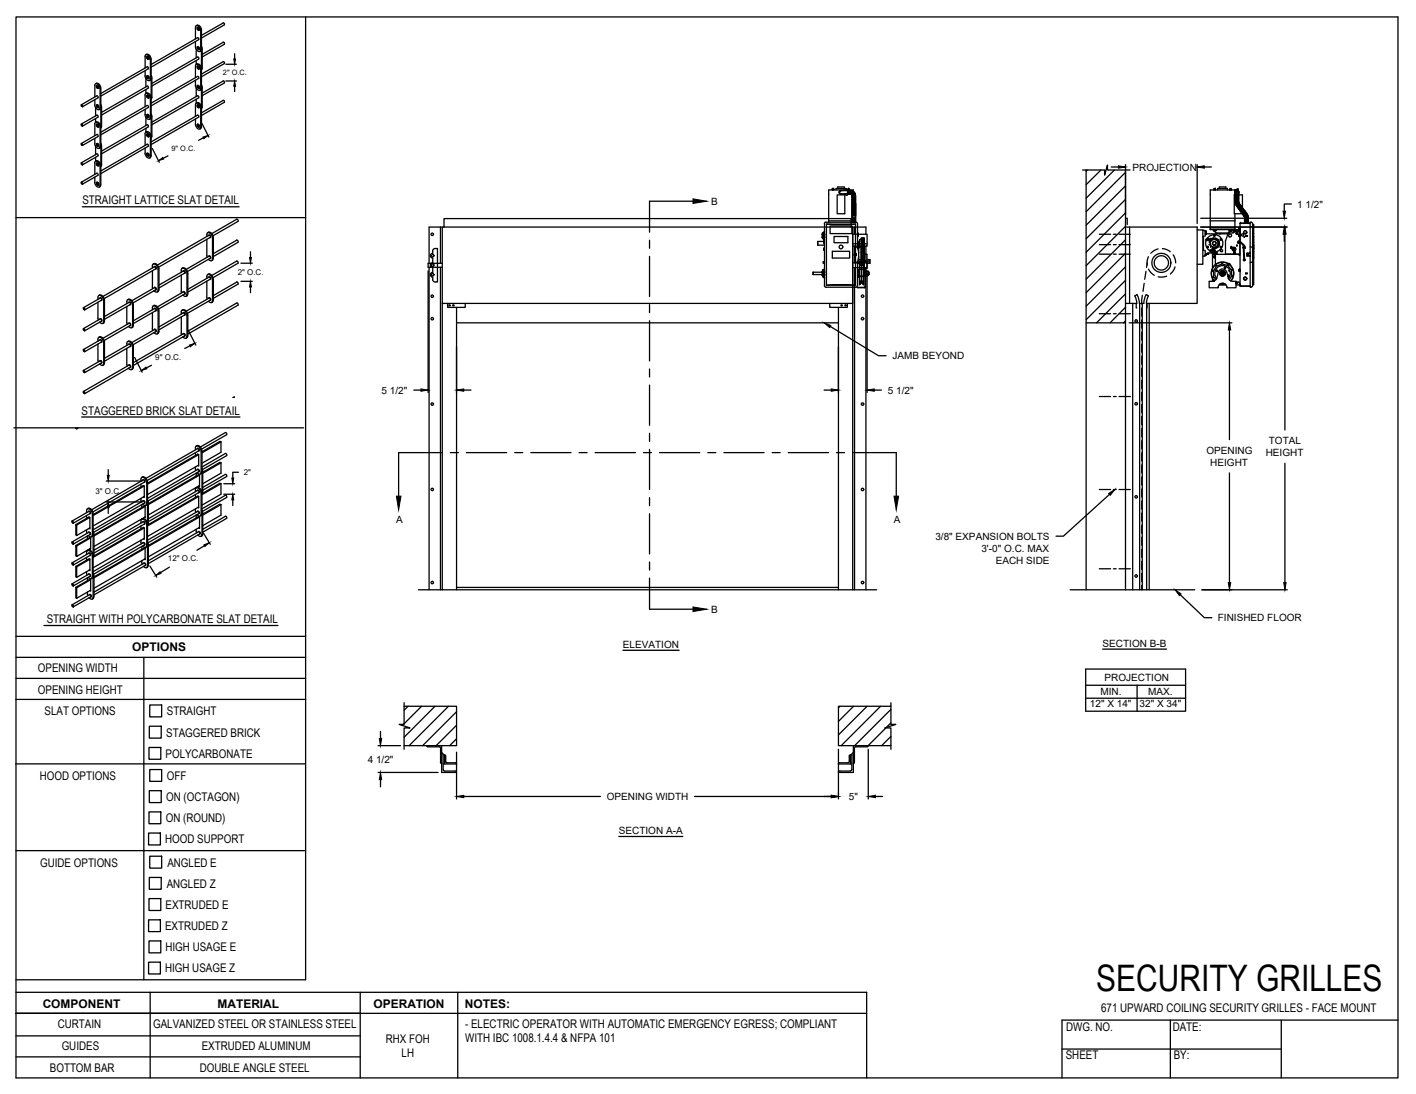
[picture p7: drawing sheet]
<svg xmlns="http://www.w3.org/2000/svg" width="279mm" height="216mm" viewBox="0 0 279 216" stroke-linecap="round" stroke-linejoin="round" font-family="sans-serif">
<defs><g id="words">
<text font-size="7.2" x="216.3" y="195.5">SECURITY GRILLES</text>
<g font-size="2.4">
<text x="16.3" y="40.3">STRAIGHT LATTICE SLAT DETAIL</text>
<text x="16.1" y="81.8">STAGGERED BRICK SLAT DETAIL</text>
<text x="9.2" y="123">STRAIGHT WITH POLYCARBONATE SLAT DETAIL</text>
<text x="26.1" y="128.4">OPTIONS</text>
<text x="7.5" y="132.7">OPENING WIDTH</text>
<text x="7.5" y="136.9">OPENING HEIGHT</text>
<text x="8.8" y="141.2">SLAT OPTIONS</text>
<text x="32.9" y="141.2">STRAIGHT</text>
<text x="32.7" y="149.5">POLYCARBONATE</text>
<text x="32.8" y="145.4">STAGGERED BRICK</text>
<text x="7.9" y="153.9">HOOD OPTIONS</text>
<text x="32.9" y="153.9">OFF</text>
<text x="32.8" y="158.1">ON (OCTAGON)</text>
<text x="32.6" y="166.5">HOOD SUPPORT</text>
<text x="32.7" y="162.3">ON (ROUND)</text>
<text x="7.9" y="171">GUIDE OPTIONS</text>
<text x="33" y="171">ANGLED E</text>
<text x="32.7" y="179.3">EXTRUDED E</text>
<text x="32.9" y="175.2">ANGLED Z</text>
<text x="32.6" y="183.5">EXTRUDED Z</text>
<text x="32.6" y="191.9">HIGH USAGE Z</text>
<text x="32.7" y="187.7">HIGH USAGE E</text>
<text x="8.4" y="198.9">COMPONENT</text>
<text x="11.4" y="202.8">CURTAIN</text>
<text x="30.2" y="202.9">GALVANIZED STEEL OR STAINLESS STEEL</text>
<text x="42.9" y="198.8">MATERIAL</text>
<text x="73.7" y="198.9">OPERATION</text>
<text x="91.7" y="198.9">NOTES:</text>
<text x="91.8" y="202.8">- ELECTRIC OPERATOR WITH AUTOMATIC EMERGENCY EGRESS; COMPLIANT</text>
<text x="210.4" y="203.6">DWG. NO.</text>
<text x="217.3" y="199.8">671 UPWARD COILING SECURITY GRILLES - FACE MOUNT</text>
<text x="231.4" y="203.4">DATE:</text>
<text x="12.2" y="207.3">GUIDES</text>
<text x="39.8" y="207.2">EXTRUDED ALUMINUM</text>
<text x="76.1" y="205.8">RHX FOH</text>
<text x="79.2" y="208.6">LH</text>
<text x="91.8" y="205.7">WITH IBC 1008.1.4.4 &amp; NFPA 101</text>
<text x="210.3" y="209.1">SHEET</text>
<text x="231.6" y="209">BY:</text>
<text x="9.8" y="211.5">BOTTOM BAR</text>
<text x="39.4" y="211.6">DOUBLE ANGLE STEEL</text>
</g>
<g font-size="2">
<text x="223.5" y="33.7">PROJECTION</text>
<text x="140.3" y="40.5">B</text>
<text x="256" y="41">1 1/2&quot;</text>
<text x="176.1" y="70.9">JAMB BEYOND</text>
<text x="75.3" y="77.7">5 1/2&quot;</text>
<text x="175.2" y="77.7">5 1/2&quot;</text>
<text x="238.1" y="89.6">OPENING</text>
<text x="250.4" y="87.7">TOTAL</text>
<text x="238.8" y="91.9">HEIGHT</text>
<text x="249.7" y="90">HEIGHT</text>
<text x="78.1" y="103.2">A</text>
<text x="176.3" y="103.2">A</text>
<text x="184.6" y="106.5">3/8&quot; EXPANSION BOLTS</text>
<text x="193.7" y="108.9">3'-0&quot; O.C. MAX</text>
<text x="196.5" y="111.3">EACH SIDE</text>
<text x="140.3" y="121">B</text>
<text x="240.3" y="122.6">FINISHED FLOOR</text>
<text x="122.9" y="127.9">ELEVATION</text>
<text x="217.6" y="127.7">SECTION B-B</text>
<text x="217.1" y="137.2">MIN.</text>
<text x="218" y="134.4">PROJECTION</text>
<text x="226.6" y="137.2">MAX.</text>
<text x="215.1" y="139.6">12&quot; X 14&quot;</text>
<text x="224.9" y="139.6">32&quot; X 34&quot;</text>
<text x="72.6" y="150.5">4 1/2&quot;</text>
<text x="119.7" y="157.9">OPENING WIDTH</text>
<text x="167.5" y="157.9">5&quot;</text>
<text x="122.1" y="164.7">SECTION A-A</text>
</g>
<g font-size="1.6">
<text x="46.9" y="54.3">2&quot; O.C.</text>
<text x="30.6" y="71">9&quot; O.C.</text>
<text x="48.1" y="93.8">2&quot;</text>
<text x="18.8" y="97.6">3&quot; O.C.</text>
<text x="33.1" y="110.8">12&quot; O.C.</text>
</g>
<g font-size="1.5">
<text x="44" y="14.8">2&quot; O.C.</text>
<text x="33.8" y="29.7">9&quot; O.C.</text>
</g>
</g></defs>
<!-- layer: RHX RH F.O.H. -->
<g fill="none" stroke="#000" stroke-width=".25">
<path d="M164.2 37.5h.3M164.3 37.4h.1M164.3 37.4h.2M164.4 37.4h.1M164.5 37.4h.1M165.2 38.5h1.5v3.7h-1.5zM165.3 37.2v-.3h1.3v.3M165.9 37.6a.32 .32 0 0 0-.2 .3 .32 .32 0 0 0 .2 .3M165.9 38.3l.7 .1M165.9 38.3h.7M166 37.6a.38 .38 0 0 0-.4 .4 .38 .38 0 0 0 .5 .3M166.3 37.6h.7"/>
<path d="M166.6 38.3l.3 .1zM166.6 37.5l-.7 .1a.35 .35 0 0 0-.3 .3 .35 .35 0 0 0 .3 .4M166.6 37.6h-.7a.31 .31 0 0 0-.3 .3 .31 .31 0 0 0 .3 .3M166.9 38.4l.2 .1 .1-.1M166.9 37.5l.2-.2 .1 .2M166.9 37.5h-3.4v6.4M166.9 37.5l-.3 .1 .3-.1M166.9 37.4v-.2h-1.9v.3M166.9 37.5v.1M166.9 38.3v.1M167 37.5h.1M167 38.4h.1"/>
<path d="M167 37.6l.1-.2v.2M167 38.3v.1M167 37.5v.1M167 38.3l.1 .1M167.1 38.3h-.1M167.1 38.4h.1M167.1 37.4l-.1 .1M167.1 37.5h.1M167.1 37.5l-.1 .1M167.1 37.4v.1M167.1 38.3v.2l-.1-.2h-.7M167.1 38.4h-.1"/>
<path d="M167.2 37.6h.2M167.2 38.3h.2M167.2 38.4h.1M167.2 37.5h.1M167.2 37.5h1.2v.3M167.2 37.5v.9M167.3 37.6v.7M167.3 37.5h.4M167.4 37.4h.2M167.4 37.4h.1M167.4 38.3h.1M167.4 37.6h.1"/>
<path d="M167.4 37.6v.7M167.5 37.4h.1M167.5 37.6h.2v.7h-.2M167.5 37.6v.7M167.6 38.3h.1M167.6 37.6h.1v.7M167.7 38.3h.1M167.7 37.6h.3M167.8 38.3h.1M167.9 38.3l.1 .1M168 37.6l.1 .1M168 37.7l-.2 .6"/>
<path d="M168 38.4h.1M168 38.4l.1 .1M168.1 38.5h.1M168.1 38.5v.1M168.1 38.6v.1M168.1 39.1v.1M168.1 38.8v.1M168.1 39.3v.1M168.1 39.6v.1M168.1 39.8v.1M168.1 39.8h.7M168.1 39.9h.7"/>
<path d="M168.1 38.7h.7v.2h-.7zM168.1 39h.7v.1h-.7zM168.1 39.2h.7v.1h-.7zM168.1 39.9v.1M168.3 37.8l-.4 .5M168.4 37.8l.1 .2-.5 .4M168.4 37.8l-.3-.1-.2 .6M168.4 37.8l-.4 .6M168.5 38l.1 .1M168.6 38.1l.1 .2M168.6 38.1h.1M168.6 38.1l-.5 .4"/>
<path d="M168.7 38.3v.1M168.7 38.3l-.6 .2M168.8 38.4v.2M168.8 38.4h.1M168.8 38.4l-.7 .2M168.8 38.6v.1M168.8 39.1v.1M168.8 38.8v.1M168.8 39.3v.1M168.8 39.6v.1M168.8 38.6l-.7 .1M168.8 39.4h-.7v.2h.7"/>
<path d="M168.8 39.7h-.7v.1M168.8 39.4v.2M168.8 39.7v.1M168.8 39.9v.1M168.8 39.9h.1M213.6 33.5h4.4v1.1l.5-2v.9h4.5M214.3 33.5v82.9M214.6 33.5l-.3 .3M217.2 33.5l-2.9 2.9M219.9 33.5l-5.6 5.6M222.1 36.7l-7.8 7.8M222.1 39.3l-7.8 7.8"/>
<path d="M222.1 33.5v82.9M222.1 34l-7.8 7.8M239.5 37.4h.1M239.5 37.4v.1M239.6 37.4l.2 .1M239.6 37.4h.1M239.7 37.4h.1M239.8 37.4h.1M239.8 37.4h-.3M240.3 37.5v-.3h1.9v.3M240.6 37.2v-.3h1.3v.3M242.7 37.4h.1"/>
<path d="M242.7 37.4h.2M242.8 37.4h-.1M242.8 37.4h.1M242.9 37.4h-.1M242.9 37.4h.1M243 37.4v.1M243 37.4l-.4 .1M243.7 37.7v.5M243.7 37.6h.2M243.7 38.3h.1M243.7 37.9a.37 .37 0 0 1 .4-.3 .37 .37 0 0 1 .3 .3M243.7 38.2a.36 .36 0 0 1 .4-.4 .36 .36 0 0 1 .3 .4"/>
<path d="M243.7 39.9l.1 .3M243.7 39.8v.1M243.7 39.6v.1M243.7 39.1v.1M243.7 39.3v.1M243.7 38.8v.1M243.7 38.5a.39 .39 0 0 1 .7 0 .39 .39 0 0 0-.7 .1M243.7 38.7h.7v.2h-.7zM243.7 38.1a.33 .33 0 0 1 .4-.3 .33 .33 0 0 1 .3 .3M243.7 39v.1h.7v-.1M243.7 39.3v-.1h.7v.1M243.7 39.4v.2"/>
<path d="M243.7 39.7v.2M243.7 39.6h.7M243.7 39.7h.7M243.7 39.3h.7M243.7 39.4h.7M243.7 39h.7M243.8 39.9h.1M243.8 38.1l.4-.1 .2 .2v.2a.33 .33 0 0 0-.3-.3 .33 .33 0 0 0-.4 .3zM243.8 39.9h.6M243.8 37.9l.2-.2 .4 .2M244.1 37.5v-.2h.1v.3M244.1 37.4h-.4v.4l.3-.3"/>
<path d="M244.2 37.5h-.1M244.2 37.4l.1 .1M244.3 37.6h-.1M244.3 37.5h.1M244.3 37.5v.1M244.3 37.6h.1M244.3 37.4h.1M244.3 37.6l.1 .4a.37 .37 0 0 0-.3-.4 .37 .37 0 0 0-.4 .4M244.4 39.9v.1M244.4 39.8v.1M244.4 39.6v.1M244.4 39.1v.1"/>
<path d="M244.4 39.3v.1M244.4 38.8v.1M244.4 40v.1M244.4 38.5v.1h-.7v.1M244.4 39.8l-.7 .1M244.4 39.8h.1M244.4 39.4v.2M244.4 39.7v.1M244.4 40l-.6 .2v.1M244.4 38.6v.1M244.4 38h.1M244.4 38.5h.8v2.5"/>
<path d="M84.7 52.7v63.7M85.4 53.7a.48 .48 0 0 0-.5 .5 .48 .48 0 0 0 .5 .5v.5M85.4 50a.48 .48 0 0 0-.5 .5 .48 .48 0 0 0 .5 .4v1M85.4 51.9a.48 .48 0 0 0-.5 .4 .48 .48 0 0 0 .5 .5v1M85.4 50v-.7l.2-.2 .7-.1v6.6h-.7l-.2-.4M86.9 44.8v7.2M86.9 52.7v63.7M87.3 44.8v71.6M87.3 59.9h81M87.3 52h-2.8v.7h2.8M87.6 44.8v-1.7h80.3v1.7M88.3 59.9v.8h3.5v-.8"/>
<path d="M160.4 54.2h2.3M160.4 53.7h1.8M160.4 53.7v.5M161.4 47.6v.8v-.8h1.1M161.4 48.4h1.3M162.2 46.2h.6M162.2 46.2v.7M162.2 53.6v.7M162.2 53.6h.6M162.2 54.3h.6M162.2 46.9h.6M162.2 46.9l.1 .1"/>
<path d="M162.2 54.3l.5 .6M162.3 54.2h.4M162.3 46.2h.1M162.3 53.6h.1M162.3 54.3h.1M162.3 46.9l.4 .6-.4-.5M162.3 54.3l.4 .6M162.3 53.7h.2M162.3 53.5l-.1 .1M162.3 46.1l-.1 .1M162.3 46.1h.1M162.3 53.7l.4 .1"/>
<path d="M162.3 54.4h.1M162.3 47h.1M162.3 53.5h.1M162.3 53.5v.1M162.4 54.6l.1 .1M162.4 53.3h.1zM162.4 54.6h.1M162.4 53.3v.1M162.4 54.5v.1M162.4 46.8h.1M162.4 54.2h.1M162.5 53.7h.2"/>
<path d="M162.5 53.7l-.1 .1M162.5 46.8h-.3h.5M162.5 53.7v.5M162.5 51.6v.3h.2M162.5 51.6h.2M162.5 51.6v.3M162.5 46.3l.1 .1M162.5 46.8h.1M162.5 47.2v.7l.2 .3M162.6 46.7l-.1 .1M162.6 46.4v.3v-.3M162.6 54.2h.1"/>
<path d="M162.6 49.1l.1 .2M162.6 49.1h.1M162.6 49h.1M162.6 49.4h.1M162.6 49v.4M162.6 49v.1M162.6 49.3v.1M162.7 53.7h-.4M162.7 53.7h.1M162.7 46.8h.1M162.7 54.2h.1M162.7 46.3h-.4"/>
<path d="M162.7 53.1h.1M162.7 45.7h.1M162.7 47.5h.1M162.7 54.9h.1M162.7 54.3v2.1l.3 .3M162.7 44.1v2.1M162.7 46.3v.5M162.7 46.9v6.7M162.7 53.7v.5M162.7 45.7l-.4 .5M162.7 53.1l-.4 .5M162.7 53.1l-.4 .4"/>
<path d="M162.7 45.7l-.4 .4M162.7 46.3h.1M162.8 46.3h-.5h.4M163 43.8l-.3 .3M163 43.9l5.9-.1 .3 .3M163.1 56.3l2.8-.1 2.9 .1M163.1 44.2l2.8 .1 2.9-.1M163.1 56.3h5.7M163.7 59.9v.8h3.5v-.8M163.8 44.6h4.3v1.5h-4.3zM164.2 49.6h3.4v1.3h-3.4zM164.6 46.7h2.7v1.2h-2.7z"/>
<path d="M168.1 41.8a.35 .35 0 0 1 .4-.4 .35 .35 0 0 1 .3 .4M168.1 41.6a.35 .35 0 0 1 .4-.4 .35 .35 0 0 1 .3 .4M168.1 41.4a.35 .35 0 0 1 .4-.4 .35 .35 0 0 1 .3 .4M168.1 40.4a.35 .35 0 0 1 .4-.3 .35 .35 0 0 1 .3 .3M168.1 40.1v-.1a.37 .37 0 0 1 .4-.1 .37 .37 0 0 1 .3 .3l-.2-.1-.5 .1zM168.1 43v.1M168.1 43.7v.1M168.1 43.2v.1M168.1 43.5v.1h-4.6M168.1 42.7a.33 .33 0 0 1 .4-.3 .33 .33 0 0 1 .3 .3M168.1 42.3a.37 .37 0 0 1 .5-.1 .37 .37 0 0 1 .2 .3 .35 .35 0 0 0-.3-.2 .35 .35 0 0 0-.4 .2zM168.1 42.9h.7v.1h-.7z"/>
<path d="M168.1 42.8a.34 .34 0 0 1 .4-.3 .34 .34 0 0 1 .3 .3M168.1 41.3a.38 .38 0 0 1 .7 0M168.1 43.6h.7v.1h-.7zM168.1 43.4h.7v.1h-.7zM168.1 41.3v.1M168.1 43.8v.1M168.2 42.8l-.1 .1M168.3 51.9h2.8v.9h-2.8M168.3 46.2h2.8v2.4h-2.8M168.3 44.8v71.6M168.3 48.1h1.6M168.6 44.8v1.4"/>
<path d="M168.6 48.6v3.3M168.6 52.8v63.6M168.6 50.3h.3M168.6 50.3h.1M168.6 50.2l.2-.1 .1 .1M168.6 50.2h.1M168.6 50.2h.3M168.8 42.8v.1M168.8 43v.1M168.8 43.7v.1M168.8 43.2v.1M168.8 43.5v.1"/>
<path d="M168.8 42.3a.35 .35 0 0 0-.3-.3 .35 .35 0 0 0-.4 .3M168.8 42.1a.35 .35 0 0 0-.3-.3 .35 .35 0 0 0-.4 .3M168.8 41.9v.1a.35 .35 0 0 0-.3-.4 .35 .35 0 0 0-.4 .4M168.8 41.1v.1a.35 .35 0 0 0-.3-.4 .35 .35 0 0 0-.4 .4M168.8 40.9v.1a.35 .35 0 0 0-.3-.3 .35 .35 0 0 0-.4 .3M168.8 40.7v.1a.35 .35 0 0 0-.3-.3 .35 .35 0 0 0-.4 .3M168.8 40.6a.35 .35 0 0 0-.3-.3 .35 .35 0 0 0-.4 .3M168.8 50.5h.1M168.8 50h.1M168.8 42.5h.1M168.8 42.3h.1M168.8 42.3a.36 .36 0 0 0-.3-.2 .36 .36 0 0 0-.4 .2"/>
<path d="M168.8 42.1h.1M168.8 42.1a.36 .36 0 0 0-.3-.2 .36 .36 0 0 0-.4 .2M168.8 41.9h.1M168.8 41.9a.36 .36 0 0 0-.3-.2 .36 .36 0 0 0-.4 .2M168.8 41.7h.1M168.8 41.7a.36 .36 0 0 0-.3-.2 .36 .36 0 0 0-.4 .2M168.8 41.5h.1M168.8 41.5a.36 .36 0 0 0-.3-.2 .36 .36 0 0 0-.4 .3M168.8 41.3h.1M168.8 41.1h.1M168.8 41.1a.36 .36 0 0 0-.3-.2 .36 .36 0 0 0-.4 .3M168.8 40.9h.1"/>
<path d="M168.8 40.9a.36 .36 0 0 0-.3-.2 .36 .36 0 0 0-.4 .3M168.8 40.7h.1M168.8 40.7a.36 .36 0 0 0-.3-.1 .36 .36 0 0 0-.4 .2M168.8 40.6h.1M168.8 40.6a.36 .36 0 0 0-.3-.2 .36 .36 0 0 0-.4 .2M168.8 40.4h.1M168.8 40.4a.36 .36 0 0 0-.3-.2 .36 .36 0 0 0-.4 .2M168.8 43.1h-.7v.2h.7M168.8 41.5v.1M168.8 43.1v.2M168.8 43.8v.1M168.8 50v-5.8h-5.7v12.1"/>
<path d="M168.8 50.5v5.8M168.8 50l.2 .3-.2 .2M168.9 50.3h.1M168.9 50.2h.1M168.9 51.7l.3 .1v4.6l-.2 .2-6 .1M169.2 48.8l.2 1.5-.2 1.5M169.2 48.7l-.3 .1M169.2 47.8h.1M169.2 48.7h.1l-.1 .2M169.2 46.1v.3M169.2 44.1v4.6M169.2 52h.4"/>
<path d="M169.2 54.2h.1M169.2 53.4h.3M169.2 48.4h.1M169.2 53.3h.3M169.2 54.4h.1M169.2 47.9h.1M169.2 53.5h.3M169.2 54.6h.1M169.2 53.7h.1M169.2 47.6h.4M169.2 51.7h1.3M169.2 48.8l.1 .1"/>
<path d="M169.2 48.8h.1M169.2 48.9h.2M169.2 46l.1 .1M169.3 48.8l-.1 .1M169.3 48.8h.1M169.3 49h.1M169.3 46.1h.1M169.3 46.5h.1M169.3 46.2h.1M169.3 46.1l-.1 .5v-.2M169.3 51.5h1.2v.1M169.3 46.1h-.1"/>
<path d="M169.3 48.4l.1-.7v1.1M169.3 54.6l.2 .1zM169.3 48.9h.1M169.3 48.4v.4l.2 .1M169.3 53.3h.2zM169.3 54.2h.2M169.3 53.7h.2M169.3 48.9v.2M169.3 53.3h.1M169.3 53.5v.2M169.3 54.2v.4M169.4 51.2h.6"/>
<path d="M169.4 50.6l-.1 .7M169.4 48.4h.2M169.4 48.9v1.1M169.6 53.2h-.1v1.5h.1M169.6 51.7v4.5l.2-.2 .1-.4M169.6 51.7l.1 .5M169.6 51.7v4.5M169.7 51.8l.1 .1 .1 .4M169.7 52.1v.1M169.7 53.1h.1M169.7 55.9v.1M169.7 52.2l.2 .2"/>
<path d="M169.7 54.6h.1M169.7 53.1l.1 .1M169.8 54.5l-.1 .1M169.9 55.4l-.2 .2M169.9 55.7v.2M169.9 55.6h.1M169.9 55.6h.2M169.9 52.3l.1 .1M169.9 52.4h.1M169.9 48.7l.1 .4M169.9 47.2h.6M169.9 49h.6"/>
<path d="M169.9 48.9h.1M169.9 49.7h.6M169.9 49.6h.1M169.9 49.8h.6M169.9 49.8h.1M169.9 50.3h.6v.2M169.9 50.3h.1M169.9 51.2v-.2h.6v.2M169.9 51.5l.1 .1M169.9 52l.1 .1M169.9 52.3h.1M170 47.3h-.4v1.4h.4"/>
<path d="M170 48.4v.2M170 50.7l-.1-.1h.6v.1M170 49.3l-.1-.1h.6v.1M170 48v.2M170 47.6v.2M170 47.1v.3M170 47h.5M170 50l-.1-.6h.6v.6M170 50.9l-.1-.1h.6v.1M170 51.4l-.1-.1h.6v.1M170 51.7v.2M170 52.4h.1"/>
<path d="M170.1 55.6h.1M170.1 52.3l-.1 .1M170.1 48.3l.3-.1v.3l.1-.1M170.1 55.6v.3M170.1 48h.3M170.1 47.9h.1M170.1 47.4v.1l.4 .1M170.1 47.5h.1M170.1 47.1v.1M170.1 47.8v.2M170.1 49v.1M170.1 49.2v.1"/>
<path d="M170.1 49.4v.1M170.1 49.7v.1M170.1 49.9v.1M170.1 50.1v.1M170.1 50.3v.1M170.1 50.6v.1M170.1 50.8v.1M170.1 51v.1M170.1 51.3v.1M170.1 51.5v.1M170.1 51.7v.1M170.1 51.9v.1"/>
<path d="M170.1 52.2v.1M170.1 55.7l.1 .3 .2 .1M170.1 47.8h.1M170.1 48.3h.1M170.1 48.7h.1M170.1 52.2h-.2v.1M170.1 55.4l.2 .2M170.1 52.3v.1M170.1 47.8h.2l.1 .1M170.1 48.6v.1M170.1 49h.1M170.1 48.3v.2"/>
<path d="M170.2 48.2l.1 .1M170.2 48.3h-.1M170.2 49h.1M170.2 49h.1zM170.2 51.9l-.4 .1M170.2 48.3h.1M170.2 54.5l.1 .1M170.2 53.1v.1M170.3 54.6h.1M170.3 53.1h.1M170.3 52.2l-.2 .1M170.3 49h.1"/>
<path d="M170.3 48.3h.1M170.3 48.7h.1M170.3 48.6l-.1 .1M170.3 55.9v.1M170.3 52.1v.1M170.4 51.8l-.2 .1-.1 .3M170.4 47.5h.1M170.4 48.7h.1M170.4 48.7h-.2M170.4 48.1h.7M170.4 47.9h.1M170.4 47.9v.1"/>
<path d="M170.4 51.7v4.5v-4.5l-.1 .5M170.4 48.6l.1 .2M170.4 49.2l.1 .1M170.4 49.4l.1 .1M170.4 49.7l.1 .1M170.4 49.9l.1 .1M170.4 50.1l.1 .1M170.4 50.3l.1 .1M170.4 50.6l.1 .1M170.4 50.8l.1 .1M170.4 51l.1 .1M170.4 51.3l.1 .1"/>
<path d="M170.4 51.5l.1 .1M170.4 52.7h.1M170.4 51.9l.1 .2M170.4 53.2h.1M170.4 51.8h.1M170.4 52.2l.1 .1M170.4 52.4l.1 .2-.1-.1M170.4 52.6l.1 .2M170.4 52.9l.1 .1M170.4 53.1h.1v.4M170.4 53.3h.1M170.4 52h.1"/>
<path d="M170.4 52.3h.1M170.4 54.4h.1M170.4 53.6h.2M170.4 54.3l.1 .1M170.4 54.4v.1M170.5 54.4h.1M170.5 53.6h-.1M170.5 53.6v-6.6h-.5v8.5M170.5 47.8h-.1l.1 .2M170.5 47.4l-.1 .2M170.5 47.1l-.1 .1M170.5 48.2l-.2 .1"/>
<path d="M170.5 53.4l-.1 .1M170.5 53.3h.1M170.5 48.7h.1M170.5 50.3v-.2h-.6l.1 .4M170.5 48.2h.1M170.5 48h.1M170.5 47.8h.1M170.5 47.6h.1M170.5 48.6h.1M170.5 47.5h.1M170.5 47.4h.1M170.5 47.3h.1"/>
<path d="M170.5 48.9h.1M170.5 47.1v1.1M170.5 49.6h.1M170.5 49.8h.1M170.5 51.7v.2M170.5 48.4h.1M170.5 48.4v.7l-.1-.1M170.5 47.6v.8v-.2M170.5 50.2h.6v2.8h-.7M170.5 48.7h-.4v.1M170.6 53.8v.3M170.6 54.4h.1"/>
<path d="M170.6 51.5h.2v.2h-.2zM170.7 53.5l-.1 .9M170.7 55.5h.1M170.8 56.6l-.2 .2h-1.4l1.5-.2v-3.5l.1 3.5M170.8 53.4h.2M170.9 46.2v-1.4h-86.2v7.2M170.9 48.6v3.3M170.9 52.8v63.6M171 53.4v1.1h-.2M171 53.4v1.1M171 53.5h.4v.9h-.4M171.1 51.2h.6v.8h-.6"/>
<path d="M171.1 51.5h.6M171.1 51.7h.6M171.1 54.3h.1M171.2 54.4h.1M171.2 54.3v.1M171.3 54.3l-.1 .1M171.4 54.2h.1M171.4 53.7h.1M171.4 53.7v.5M216.9 46.2h2.2M216.9 48.3h2.2M216.9 50.2h2.2"/>
<path d="M219.7 46.2h.5M219.7 48.3h.5M219.7 50.2h.5M220.8 46.2h2.2M220.8 48.3h2.2M220.8 50.2h2.2M222.1 42l-7.8 7.8M222.1 44.8h14.1v15.1h-10l.1-.8 .3-.7-.4-.3M222.1 43.1h.3v1.2M222.1 59.9h2.2M222.1 44.7l-7.8 7.7M222.1 47.3l-7.8 7.8"/>
<path d="M222.1 50l-7.8 7.8M222.1 52.7l-7.8 7.7M222.1 55.3l-7.8 7.8M222.1 58l-5.7 5.7M222.9 44.8v15.1M223.5 59.9v56.5M224.2 59.9v.9h.1M224.3 58.1l.4 1 .1 .8M224.4 58.1l-.5 .3 .3 .7 .1 .8M224.9 59.9v56.5M225.4 59.9v56.5M225.4 58.3l-.1 1.7"/>
<path d="M225.8 55.9l-.3 1.6M226.1 53.6l-.2 1.5M226.2 58.1l-.4 1-.1 .8h-.9M226.3 59.9v56.5M226.3 59.9v.9h-.1M226.4 51.9l-.2 .9M226.6 50.7l-.3 .9 .1 .7M226.6 53.1l.5 .7 .7 .5M226.8 59.9v56.5M228.5 49.1l-.6 .3-.8 .6M229.4 49.1l.8 .2 .7 .4M230.2 54.5l-.9 .2-.8-.1"/>
<path d="M231.5 50.3l.3 .6 .2 1M231.9 52.7l-.3 .6-.7 .8M236.2 45.4h1.1v6.8h-1.1M237.3 45.5l.5 .1-.1 1M237.3 50.5h.4M237.3 49.4h.2M237.3 46.7h.2M237.5 46.6v2.8M237.7 49.4l.1 .1M237.8 50.4l-.1 .1M237.8 50.3h.2zM237.8 45.7h.2"/>
<path d="M237.8 45.9h.2v.3h-.2h.2M237.8 45.7h.2v.2M237.8 49.5v.9M238 47.5a1.7 1.7 0 0 0 .7 1.9M238 50.3h-.2M238 46.2h.1M238 46.1h4.3M238 50.3h.1M238 45.7h.1M238 45.7v.3M238 50.2v.1M238.1 47.2a1.7 1.7 0 0 1 2.3-.7 1.7 1.7 0 0 1 .7 2.2 1.7 1.7 0 0 1-2.2 .9"/>
<path d="M238.2 48.7l.2 .1zM238.2 50v.2M238.3 49.9h1.9M238.4 47.2h-.2M238.4 47.2l-.3 .1M238.4 47.2l-.5 .1M238.4 49.9l.1 .3v-.2h-.4M238.5 50.2l-.5-.1v.2M238.6 47.7v.1M238.6 47.8a.24 .24 0 0 1 .2 .2 .24 .24 0 0 1-.2 .3h.3M238.8 45.3h5.8v.1M238.8 45h4.9"/>
<path d="M238.8 43.6h4.9M238.8 47.1l-.4 .1M238.9 49.4l-.3 .1M238.9 48.3v.5a.24 .24 0 0 1 .3-.1 .24 .24 0 0 1 .1 .3h.1M238.9 47.3l-1 .2M238.9 47.7h-.3M239 49.9h.1M239 47.3l.1 .1M239.1 47.1h-.3M239.1 47.3h-.2l.1 .3-.1 .1M239.1 49.4l-.4 .2M239.2 54.9l.1 .6h-.7v1.3h1.7a.88 .88 0 0 1 .8-.9 .88 .88 0 0 1 1 .7"/>
<path d="M239.3 47a1.05 1.05 0 0 1 1.3 .8M239.3 47.2l-.2 .2M239.3 47l-.2 .1M239.3 47h.1M239.4 50.2h.1M239.4 47.2l-.3 .1M239.4 45.3l.1 .3v-.3M239.4 45.5h.5M239.4 45.3h.1M239.4 45.3h.5v.2M239.5 49l-.7 .4M239.5 55.4v.1"/>
<path d="M239.5 48.4h.2M239.5 48.3h.2M239.5 48.5h.2M239.5 45.3h.1M239.5 48.3v.1M239.5 48.3a.33 .33 0 0 1-.2-.5 .33 .33 0 0 1 .6 0 .33 .33 0 0 1-.2 .5M239.5 48.4a.37 .37 0 0 1-.2-.6 .37 .37 0 0 1 .6 0 .37 .37 0 0 1-.2 .6M239.5 48.8l.2 .1M239.5 48.8l-.1 .2M239.5 55.4h.1M239.5 49.5l.2 .1zM239.5 46.5h.2z"/>
<path d="M239.5 50.7l.2 .1M239.5 47.3h.4M239.5 50.7v.1h.2M239.5 50.7h.1M239.5 45.5h.4M239.6 47.2h-.3M239.6 50.6l.1 .2M239.6 55.5h-.1M239.6 47.2h.1M239.6 50.6l.1 .1v.1M239.6 50.6h.1M239.6 50.6l-.1 .1"/>
<path d="M239.6 45.3h.1M239.6 55.4a2.21 2.21 0 0 1 .1-3 2.21 2.21 0 0 1 3.1 0 2.21 2.21 0 0 1 .1 3M239.6 45.5l.4 .5M239.7 50.8h.1M239.7 48.3v.1M239.7 45.3h.1M239.7 50.2h.1M239.7 50.2l.1 2.1M239.7 50.2h-.5v2.8M239.8 45.3h.1M239.8 45.3v.2M239.8 49.9h.1"/>
<path d="M239.8 50.1l-.1 .1M239.9 50.1h.1M239.9 50.1h-.2M239.9 45.3h.1M239.9 50.1l.1 .1M239.9 47.3l.3 .2M239.9 47.3h.1M239.9 47.3l.2 .1M239.9 55.2l-.3-.4-.3-.1 .2-.2-.1-.8-.2-.3 .3-.1 .4-.6v-.3l.3 .1 .8-.3 .2-.3 .1 .2 .8 .2 .3-.1v.3l.5 .6 .3 .1-.2 .2v.9l.2 .2-.2 .1-.5 .6M240 50.1h-.3M240 48.7l-.5 .3M240 48.9l-.9 .5"/>
<path d="M240 46h3.3M240 46v.1M240.1 50.2h.1M240.1 54.9a1.53 1.53 0 0 1 .1-2.1 1.53 1.53 0 0 1 2.1 0 1.53 1.53 0 0 1 .1 2.1M240.1 54.9a.86 .86 0 0 1-.8 .6M240.2 49.8v.4M240.2 48.5l-.1 .2M240.2 47.5l.1 .1M240.2 47.5l.1 .2M240.3 48.7h.1M240.3 47.6l.1 .4M240.3 48.3l-.1 .1"/>
<path d="M240.3 48.7v.1M240.3 48.3l-.1 .2M240.3 48.3h.1M240.4 47.9v.2M240.4 48l-.1 .4M240.4 53.7a.86 .86 0 0 1 .8-.6 .86 .86 0 0 1 .9 .6l.3 1.2M240.4 53.7l-.3 1.2M240.5 56.2h1.4M240.6 48.3h.1M240.6 47.8v.4M240.6 48.2l-.1 .4-.5 .3M240.6 48.2v.1"/>
<path d="M240.6 47.8h.1M240.8 49.4l.2-.2 .2 .2v.2l-.2 .1-.2-.1zM240.8 47.2l.2 .1zM240.8 48.7l.2 .1zM241 53.9h.1M241 53.8h.1M241.1 53.8h.1M241.1 54.2h.1M241.1 53.7h.1M241.3 55.9l.1 .1v-.1M241.3 53.7h.1M241.3 54.2h.1"/>
<path d="M241.3 54.4h.1M241.4 54.4h.1M241.4 54.1h.1M241.4 54.3v.1M241.5 54h.1M241.5 54.3h.1M241.5 54.3h-.1M241.8 56.1h-1.1h1.1M242.2 54.4h.3l-.2 .1M242.3 46.1v.2M242.3 50.2h.1M242.3 52a.37 .37 0 0 1 .5 .4"/>
<path d="M242.3 54.9a.86 .86 0 0 0 .9 .6M242.4 45.3l1 .1M242.4 50.2h.1M242.4 46l-.6 1.5 .1 2.7M242.5 46h.1M242.5 52.2h.1M242.5 45.6h.5M242.5 45.6v-.2h.6l-.1 .2M242.5 45.6h.1M242.6 45.6h.4M242.6 45.4h.1M242.7 45.4v.2"/>
<path d="M242.7 45.4h.1M242.8 50.2h.1M242.8 45.4h.1M242.8 45.6l-.3 .4M242.9 48.9h.1M242.9 48.9v.1M242.9 45.4h.1M242.9 48.9l.1 .1h-.1M242.9 48.9l.1 .1M242.9 48.8l.2 .2zM242.9 48.8h.1M242.9 49h.1"/>
<path d="M242.9 48.8v.1M243 48.8h.1M243 48.8l.1 .1M243 45.4v.2M243 45.4h.1M243 45.6h.1M243 49h.1M243.1 48.8h.1M243.1 48.8v.1M243.1 48.9v.1M243.2 55.5h.7v1.3h-1.8v-.2M243.3 49.1h.1"/>
<path d="M243.3 49.3a.27 .27 0 0 1 0-.4 .27 .27 0 0 1 .4 .1 .27 .27 0 0 1-.1 .4M243.3 49.3h.1M243.3 49.3h.3M243.4 50.2h.1M243.4 45.9l-.1 .1M243.4 45.3v.6M243.4 49.3h.1M243.4 49h.1M243.5 49.8l.2 .1zM243.5 49.9h.1M243.5 49.9l.1 .1 .1-.1M243.5 49.9h.2"/>
<path d="M243.5 49l-.2 .1M243.5 45.6h.1M243.5 45.7h.1M243.5 45.6v.1M243.5 45.6h.2M243.5 49.3h.1M243.5 49h.1M243.6 49h-.1M243.6 49l.1 .2M243.6 49.1v.1M243.6 49.1v.2M243.6 49.1h.1"/>
<path d="M243.6 49.2h.1M243.7 42.2l-.1 3.1M243.7 49.2h.1M243.7 49.9h.1M243.7 45.6h-.2M243.7 45.6h.1M243.7 45.6l-.2 .1h.2M243.7 45.7h.1M243.8 40.3l.1 .2M243.8 50.2h.1M243.9 50.2h.1M243.9 56.2h.7"/>
<path d="M243.9 55.7h.6M243.9 55.7l.2 .1v.2l-.2-.1 .2 .1M243.9 55.9l.1 .1M243.9 40.5l.1 .1M243.9 55.8h.1M243.9 55.8l.2 .2M243.9 55.8h.2v.1M243.9 55.8l.2 .1M243.9 46.2h.2M244 55.7l.1 .2M244 40.6l.5-.4 .1 .1-.5 .4zM244 46.1l.1-.1z"/>
<path d="M244 46.1h.1M244 46.2h.1M244 48.4l.1 .1zM244 48.4h.1M244.1 56h.1M244.1 46v.1h-.1M244.1 46.2h.1M244.1 46v.1M244.1 40.7v.1M244.1 45.6l.2 .1zM244.1 55.9h.1M244.1 55.9v.1"/>
<path d="M244.1 45.6h.2M244.1 40.7h.1M244.1 45.6l.1 .1h.1M244.1 46.1h.1M244.1 46.1v.1M244.2 40.9h.1M244.2 40.9l.1 .2M244.3 47.7h.2M244.3 45.7h.1M244.3 47.7l-.1 .2h.2M244.3 47.9v.1M244.3 41.1h.1"/>
<path d="M244.4 47.7l-.1 .2h.4M244.4 47.8h.1M244.4 48h.1M244.4 41.1h.1M244.4 41.1l.1 .2M244.4 46.6h.1M244.4 47.9v.1M244.4 46.3v.2l.2 .1h-.1M244.4 46.5l.2 .1M244.4 40.1l-.6 .2M244.4 47.6v.1M244.4 47.9h.1"/>
<path d="M244.4 40.1l.1 .1M244.4 55.7l.1 .1M244.4 46.2v.1M244.4 45.4l.1 .1M244.5 47.6v.2M244.5 40.1l-.6 .4M244.5 45.4l-1.1 .1M244.5 46.2h.1M244.5 41.2v.1M244.5 50.3l.2 .1M244.5 53.3v.3h.2M244.5 47.7v.1"/>
<path d="M244.5 45.1h.1M244.5 45h.1M244.5 45v.1M244.5 50.2v.1M244.5 41.3h.1M244.5 50.2h-5.1M244.5 41.3l.1 .1M244.5 53.3l.2 .1M244.5 53.3h.1M244.5 45l.1 .1M244.6 46.5h.1M244.6 45.5v.7"/>
<path d="M244.6 55.8v.4M244.6 56.2h.1M244.6 56.1h.1M244.6 45.9h.1M244.6 46.6v1.1M244.6 46.3h.1M244.6 53.3h.1M244.6 53.2h.1M244.6 40.3v.1M244.6 45.4h.1M244.6 45.3h.1M244.6 46.2v.3"/>
<path d="M244.6 53.2v.4M244.6 56.1v.1M244.6 41.4l.1 .1M244.6 46.6v.1M244.6 46.4h.1M244.6 40.4l-.5 .3M244.6 47.9l-.1 2.3M244.6 40.4l.1 .1M244.6 46.6h.1M244.6 46.2v.4M244.7 47.7l.7 .6v.5M244.7 41.5h.1"/>
<path d="M244.7 47.9l-.1 .1M244.7 47.9l.6 .5M244.7 44.1v3.6l-.3 .1M244.7 45.2h.1M244.7 45h.1M244.7 46.6h.1M244.7 46.3h.1M244.7 53.2h-.2M244.7 45.2l-.1 .7M244.7 46.2h-.1M244.7 47.2l-.1 .1M244.7 46.4h-.2l.1 .1"/>
<path d="M244.7 53.3h-.2M244.7 45v.2M244.7 47.9v8.5M244.7 44.1h2M244.7 56.4h2M244.7 56.4l.1 .1M244.7 40.5h.1M244.7 40.5l-.5 .4-.1-.2M244.7 41.6l.1 .1M244.8 44l-.1 .1M244.8 44.1h.1M244.8 56.5h.1"/>
<path d="M244.8 44v.1M244.8 56.4v.1M244.8 44h1.9M244.8 56.5h1.9M244.8 40.6l-.6 .3M244.8 40.6l.1 .1M244.8 41.7h.1M244.9 40.7h.1M244.9 40.7l-.6 .4M244.9 41.8v.1M244.9 40.7l-.5 .4M244.9 40.7l.1 .2-.5 .4"/>
<path d="M244.9 41.9h.1M244.9 41.9l.1 .1M245 40.8v.1M245 42l.1 .1M245.1 40.9l-.6 .4M245.1 40.9l.1 .1M245.1 42.1h.1M245.1 41l.1 .1M245.2 42.2h.1M245.2 41l-.6 .4M245.2 42.2h-1.7v-3.7h.2v-1h-4.9v7.8M245.2 42.2v.1"/>
<path d="M245.2 41.1l-.5 .4M245.2 41.1l.1 .1M245.2 42.3l.1 .1M245.2 48.8l.3 .1zM245.3 41.2l-.5 .4-.1-.1M245.3 41.2v.1M245.3 48.4v.4M245.3 42.4l.1 .1M245.3 48.9l.1 2.4M245.4 42.5h.1M245.4 46h.6M245.4 41.4l.1 .1"/>
<path d="M245.4 41.4l-.1-.1-.5 .4M245.4 41.4l-.5 .4-.1-.1M245.4 42.6h.1M245.4 51.3h.1M245.4 48.9l.2 2.2M245.4 48.7h.1M245.5 41.5l.1 .1-.6 .4M245.5 41.5l-.6 .4M245.5 46l.2 .1 .2-.1M245.5 48.8l.1-.1v.2h-.1M245.5 48.8h.1M245.5 42.7h.1"/>
<path d="M245.5 48.9h-.1M245.5 48.9h.1M245.5 42.7l.1 .1M245.6 41.6v.1M245.6 51.1l.1 .2-.2 .2-.2-.2 .1-.2M245.6 51.1v.2h-.2M245.6 48.6h.1M245.6 48.6h-.2M245.6 48.6v.1M245.6 48.7h.1M245.6 42.8h.1M245.6 48.8v.1"/>
<path d="M245.6 45.6h.2M245.6 42.8v.1M245.6 43.5v.1M245.6 43v.1M245.6 43.7v.1M245.6 43.2v.1M245.6 42.9h.1M245.6 48.9h.1M245.6 41.7l-.5 .4M245.6 41.7l.1 .1M245.6 43.1v.2M245.6 43.4v.1h.7v-.1"/>
<path d="M245.6 43.7v-.1h.7v.1M245.6 43.8v.1h.7v-.1M245.6 48.9v.1M245.6 43.8h.7M245.6 43.1h.7M245.6 43h.7M245.6 43.7h.7M245.6 43.4h.7M245.6 43.3h.7M245.6 49h.1M245.6 49h-.2M245.7 51.2v.2"/>
<path d="M245.7 41.8v.1M245.7 41.8h.1M245.7 41.8l-.5 .4-.1-.1M245.8 41.9l-.6 .4M245.8 41.9v.1M245.8 46.5h.1M245.8 53.9v.2zM245.8 42h.1M245.8 42l-.5 .4M245.8 46.5v.1l.1-.1M245.8 42l.1 .1M245.9 46.5v.1z"/>
<path d="M245.9 53.9v.1zM245.9 42.1l-.5 .4M245.9 42.1l.1 .1M246 42.2v.1M246 42.2h.1M246 42.2l-.6 .4v-.1M246 50.5h.1M246 42.3l-.5 .4M246 42.3h.1M246 50v.5M246.1 42.3v.1M246.1 50h-.1"/>
<path d="M246.1 50.5h.6M246.1 50h.6M246.1 42.4l.1 .1-.6 .3M246.1 42.4l-.5 .3M246.1 42.4h.1M246.2 50.2v.2zM246.2 42.5l.1 .3M246.2 50.2v.2M246.2 50.4h.1M246.2 50.2h.1M246.2 50.2l.1 .2M246.3 42.8h.1"/>
<path d="M246.3 42.8h-.6M246.3 43.5v.1M246.3 43v.1M246.3 43.7v.1M246.3 43.2v.1M246.3 42.8v.1M246.3 42.8l-.7 .2M246.3 42.9v.1M246.3 43.1v.2M246.6 50.5h.1M246.6 50h.1M246.7 48.7l.5 .1"/>
<path d="M246.7 50h.1M246.7 50.5h.1M246.9 43.8l.2 .3M246.9 43.9h-.2v12.8h.2M247.2 44.2l.2 .2v2.3M247.2 51.7l-.5 .1M247.2 44.1l-.1 12.3-.2 .3M247.2 50v.5M247.2 46.1h.2M247.2 44.6h.2M247.3 44.6v1.5M247.3 49.6v1.3l.1-1.3"/>
<path d="M247.3 50.9h.1M247.4 46.7v1.2M247.4 46.7v9.5l-.2 .1M247.4 48.4h.1M247.4 49.1h.1M90.1 60.7v55.7M90.1 63.7h75.3M165.4 60.7v55.7M214.3 63.7h7.8M216.9 61.9h2.2M216.9 78.3h2.2M219.7 61.9h.5"/>
<path d="M219.7 78.3h.5M220.8 61.9h2.2M220.8 78.3h2.2M222.1 60.6l-3.1 3.1M222.1 63.3l-.4 .4M225.3 60.8v1.6M225.3 63.2v1.5M225.3 65.6v1.5M225.3 67.9v1.6M225.3 70.3v1.6M225.3 72.7v1.6M225.3 75.1v1.6"/>
<path d="M225.3 77.4v1.6M225.3 79.8v1.6M216.9 96.6h2.2M219.7 96.6h.5M220.8 96.6h2.2M225.3 82.2v1.6M225.3 84.6v1.6M225.3 87v1.6M225.3 89.4v1.6M225.3 91.7v1.6M225.3 94.1v1.6M225.3 96.5v1.6"/>
<path d="M225.3 98.9v1.6M82.6 116.4h90.4M90.1 115.9h75.3M211.2 116.4h24.6M216.9 112.2h2.2M219.7 112.2h.5M220.8 112.2h2.2M225.3 101.3v1.5M225.3 103.7v1.5M225.3 106v1.6M225.3 108.4v1.6M225.3 110.8v1.6"/>
<path d="M225.3 113.2v1.6M225.3 115.5v.9M79.7 139.4h10.4v7.8h-10.4M79.7 138.7v4.3h-.9l2.1 .7h-1.2v4.2M80.5 139.4l-.8 .8M83.2 139.4l-3.5 3.4M85.8 139.4l-6.1 6.1M88.5 139.4l-7.8 7.8M165.8 139.4l-.4 .3M168.4 139.4l-3 3M171.1 139.4l-5.7 5.6M173.8 139.4l-7.8 7.8"/>
<path d="M175.8 139.4h-10.4v7.8h10.4M175.8 138.7v4.3h1l-2.2 .7h1.2v4.2M175.8 140l-7.2 7.2M79.6 143l-.2 .2M84.2 147.1l.2 .3M84.2 147.2h2.9v5.2h3l-.3-.3M84.4 147.4h2.3M86.7 147.4l.2 .2v2.9l.2 .2M87.1 148.6l.3 .3M87.1 150.7h.1M87.4 148.9v3l.3 .2M87.4 149h.3v1.8"/>
<path d="M87.7 149l.2 .2v1.1l.3 .2M87.7 152.2h2.1M88.2 150.5h1.7l.2 .3h-2.7M90.1 140.5l-6.7 6.7M90.1 143.1l-4 4.1M90.1 145.8l-1.4 1.4M165.4 150.8h2.7M165.7 152.2h2.1M167.8 149l-.2 .2-.1 1.3h-1.9l-.2 .3M167.8 149h.3M167.8 149v1.8M168.4 148.6l-.3 .3v3l-.3 .2"/>
<path d="M168.4 150.7h.1M168.8 147.4l-.2 .2v2.9l-.2 .2M168.8 147.4h2.3M171.3 147.2h-2.9v5.2h-3l.3-.3M171.3 147.1l-.2 .3M174.8 143.7l-3.5 3.5M175.8 142.7l-.9 .9M175.8 145.3l-1.8 1.9"/>
<circle cx="85.3" cy="58.5" r=".24"/>
<circle cx="85.3" cy="46.2" r=".24"/>
<circle cx="85.4" cy="54.2" r=".24"/>
<circle cx="85.4" cy="50.5" r=".24"/>
<circle cx="85.4" cy="52.3" r=".24"/>
<circle cx="165.9" cy="48.7" r=".37"/>
<circle cx="168.8" cy="50.3" r=".16"/>
<circle cx="168.8" cy="50.3" r=".24"/>
<circle cx="170.2" cy="58.5" r=".24"/>
<circle cx="229.2" cy="51.9" r="1.41"/>
<circle cx="229.2" cy="51.9" r="1.88"/>
<circle cx="238" cy="47.4" r=".07"/>
<circle cx="238.3" cy="48.8" r=".16"/>
<circle cx="238.5" cy="47.3" r=".07"/>
<circle cx="238.8" cy="49.5" r=".07"/>
<circle cx="239" cy="47.2" r=".07"/>
<circle cx="239.2" cy="49.3" r=".07"/>
<circle cx="239.4" cy="47.1" r=".07"/>
<circle cx="239.6" cy="46.5" r=".16"/>
<circle cx="239.6" cy="49.5" r=".16"/>
<circle cx="239.6" cy="50.7" r=".16"/>
<circle cx="239.6" cy="49" r=".07"/>
<circle cx="239.9" cy="47.1" r=".07"/>
<circle cx="240" cy="48.8" r=".07"/>
<circle cx="240.1" cy="53.5" r=".12"/>
<circle cx="240.1" cy="53.5" r=".07"/>
<circle cx="240.2" cy="47.3" r=".07"/>
<circle cx="240.4" cy="48.5" r=".07"/>
<circle cx="240.4" cy="47.7" r=".07"/>
<circle cx="240.5" cy="48.1" r=".07"/>
<circle cx="240.9" cy="47.3" r=".16"/>
<circle cx="240.9" cy="48.8" r=".16"/>
<circle cx="241.2" cy="53.9" r=".56"/>
<circle cx="241.2" cy="53.9" r=".54"/>
<circle cx="241.2" cy="53.9" r=".43"/>
<circle cx="241.2" cy="53.9" r=".22"/>
<circle cx="241.2" cy="53.9" r=".24"/>
<circle cx="241.7" cy="52.8" r=".12"/>
<circle cx="241.7" cy="52.8" r=".07"/>
<circle cx="242.3" cy="54.4" r=".07"/>
<circle cx="242.5" cy="53.4" r=".07"/>
<circle cx="242.7" cy="46.5" r=".29"/>
<circle cx="243" cy="48.9" r=".12"/>
<circle cx="243.5" cy="49.2" r=".37"/>
<circle cx="243.5" cy="49.2" r=".18"/>
<circle cx="243.5" cy="49.2" r=".14"/>
<circle cx="243.6" cy="49.9" r=".16"/>
<circle cx="243.6" cy="45.6" r=".16"/>
<circle cx="244" cy="46.1" r=".12"/>
<circle cx="244.1" cy="48.5" r=".07"/>
<circle cx="244.2" cy="45.6" r=".16"/>
<circle cx="245.2" cy="46.4" r=".22"/>
<circle cx="245.5" cy="46.7" r=".07"/>
<circle cx="245.7" cy="55" r=".33"/>
<circle cx="245.7" cy="45.9" r=".33"/>
<circle cx="245.7" cy="55" r=".26"/>
<circle cx="246.1" cy="54" r=".03"/>
<circle cx="246.1" cy="46.5" r=".03"/>
<circle cx="246.1" cy="54" r=".05"/>
<circle cx="246.1" cy="46.5" r=".05"/>
<circle cx="246.2" cy="50.3" r=".12"/>
<circle cx="85.3" cy="79.7" r=".24"/>
<circle cx="85.3" cy="62.9" r=".24"/>
<circle cx="88.7" cy="60.3" r=".12"/>
<circle cx="89.4" cy="60.3" r=".12"/>
<circle cx="166" cy="60.3" r=".12"/>
<circle cx="166.8" cy="60.3" r=".12"/>
<circle cx="170.2" cy="79.7" r=".24"/>
<circle cx="170.2" cy="62.9" r=".24"/>
<circle cx="224.2" cy="63.3" r=".24"/>
<circle cx="224.2" cy="79.7" r=".24"/>
<circle cx="85.3" cy="96.6" r=".24"/>
<circle cx="170.2" cy="96.6" r=".24"/>
<circle cx="224.2" cy="98.1" r=".24"/>
<circle cx="85.3" cy="115" r=".24"/>
<circle cx="170.2" cy="115" r=".24"/>
<circle cx="224.2" cy="113.7" r=".24"/>
</g>
<!-- layer: ANNOTATIONS -->
<g fill="none" stroke="#000" stroke-width=".25">
<path d="M44.6 16h2.1M44.6 12.7h2.1M46.3 10.6v1M46.3 17v1.1M30.1 29.3l1.3 2.7M33.1 30.8l-.9 .4M39.8 24.3l1.4 2.8M40.1 27.2l-.9 .5M219.3 33h1.4M222.1 32.5v9.9M236.2 32.5v11.6M237.6 33h1.4"/>
<path d="M47.5 55.5h2.3M47.5 51.9h2.3M49.4 49.7v1.1M49.4 56.6v1.2M84.5 53.4v24.1M171.1 53.5v24M236.9 44.8h17.1M236.9 43.1h17M253.4 46.2v1.4M253.5 46.2v38.7M254.8 40.3h-1.4v1.4M26.6 70.5l1.4 2.9"/>
<path d="M29.9 72.1l-1 .5M37.1 65.2l1.5 2.9M37.5 68.3l-1.1 .5M81.6 77h1.5M90.1 68.5v9M91.5 77h1.4M162.6 77h1.4M163.8 64.4l9.6 5.8h1.4M165.4 68.5v9M172.5 77h1.4M222.8 63.7h20.3M242.6 65.1v21.7"/>
<path d="M21 94.9h7M21 99.1h7M21.4 92.7v1.1M44.2 97.5h2.1M44.2 95.5h2.1M45.9 98.7v1.1M47.1 93.2h-1.2v1.1M218.9 97.6l-9.1 8.2h-1.4M242.6 93.3v21.7M253.5 91.4v23.6M21.4 100.2v1.1M29.6 111.7l1.3 2.2"/>
<path d="M33.4 111.9l-1.7 1.1M40.2 105.2l1.3 2.2M40.3 107.7l-1.4 .9M232.9 117.4l4.7 4.5h1.5M237.2 116.4h16.8M122.9 128.3h11.1M214.2 132h19.7v8.4h-19.7zM214.2 135.2h19.7M214.2 137.8h19.7M217.6 128.1h12.6M224.4 135.2v5.2M74.6 147.2h4.4"/>
<path d="M74.6 152.4h11.8M75.1 144.3v1.4M75.1 153.9v1.4M90.1 148.4v9.3M91.5 157.2h27M137.1 157.2h26.9M165.4 147.9v9.8M171.3 147.9v9.8M172.7 157.2h1.5M122.1 165.1h12.6"/>
</g>
<g fill="#000" stroke="#000" stroke-width=".2">
<path d="M46.3 16l.2 1h-.4zM46.1 11.6h.4l-.2 1.1zM31.3 31.7l.8-.6 .2 .3zM40 27.1l1.1-.4-.9 .7zM220.7 32.7l1.4 .3-1.4 .2zM236.2 33l1.4-.3v.5zM49.4 55.5l.2 1.1h-.4zM49.2 50.8h.4l-.2 1.1zM253.4 44.8l.2 1.4h-.4zM253.2 41.7h.4l-.2 1.4zM253.5 44.8l.3 1.4h-.5zM27.9 73.1l.9-.6 .2 .3z"/>
<path d="M37.4 68.1l1.1-.3-1 .6zM83.1 76.8l1.4 .2-1.4 .2zM90.1 77l1.4-.2v.4zM162.6 63.7l1.3 .5-.2 .4zM164 76.8l1.4 .2-1.4 .2zM171.1 77l1.4-.2v.4zM242.6 63.7l.2 1.4h-.4zM21.2 93.8h.3l-.1 1.1zM45.9 97.5l.2 1.2h-.4zM45.7 94.3h.4l-.2 1.2zM218.8 97.4l1.2-.8-.9 1.1zM21.4 99.1l.1 1.1h-.3z"/>
<path d="M30.7 113.6l.9-.8 .2 .4zM40.2 107.5l1.1-.4-.9 .7zM231.9 116.4l1.1 .8-.3 .3zM242.4 115h.4l-.2 1.4zM253.3 115h.5l-.3 1.4zM74.8 145.7h.5l-.2 1.5zM75.1 152.4l.2 1.5h-.5zM90.1 157.2l1.4-.2v.4zM164 157l1.4 .2-1.4 .2zM171.3 157.2l1.4-.2v.4z"/>
</g>
<!-- layer: RHX RH F.O.H. -->
<path d="M90.1 66.5h.1" fill="none" stroke="#000" stroke-width=".2"/>
<!-- layer: SECTION CUTS -->
<g fill="none" stroke="#000" stroke-width=".25">
<path d="M136.7 39.7h-8.5v6.1M128.2 47.4v1.6M128.2 50.6v7.9M128.2 60.1v1.6M128.2 63.3v7.9M128.2 72.8v1.6M128.2 76v7.9M87.3 89.3h-8.6v8.6M88.9 89.3h1.5M92 89.3h8M101.6 89.3h1.5M104.7 89.3h8"/>
<path d="M114.3 89.3h1.5M117.4 89.3h8M127 89.3h1.5M128.2 85.5v1.6M128.2 88.7v7.9M128.2 98.2v1.6M130.1 89.3h8M139.7 89.3h1.5M142.8 89.3h8M152.4 89.3h1.5M155.5 89.3h8M165.1 89.3h1.5"/>
<path d="M168.2 89.3h8.6v8.6M128.2 101.4v7.9M128.2 110.9v1.6M128.2 114.1v6.1h8.5"/>
</g>
<path d="M136.7 39.2l2.7 .5-2.7 .5zM78.2 97.9h.9l-.4 2.7zM176.4 97.9h.9l-.5 2.7zM136.7 119.8l2.7 .4-2.7 .5z" fill="#000" stroke="#000" stroke-width=".2"/>
<!-- layer: DETAILS -->
<g fill="none" stroke="#000" stroke-width=".25">
<path d="M18.7 19.1l.1-2.5a.77 .77 0 0 1 .9 .9v3.8M18.7 19.7v1M18.9 16.5a.72 .72 0 0 1 .7 .1 .72 .72 0 0 1 .3 .8M19.1 16.9l.3 .2v.3l-.3-.1zM19.1 16.9h.2l.1 .1v.4M19.1 17l.2 .3zM19.9 17.4v19.1M28.6 18.8l.1-.3a.77 .77 0 0 1 1 .9M28.6 15l.1 .2a.72 .72 0 0 0 .9 .6l.1-.3M28.6 11.1l.1-.2a.77 .77 0 0 1 1 .8M28.6 11.1v2.3M28.6 13.9v1.1"/>
<path d="M28.6 18.8v2.3M28.8 17.7v.7h.1M28.8 15.5v1.6M28.9 18.4a.86 .86 0 0 1 .9 .9M28.9 10.7a.86 .86 0 0 1 .9 .9M28.9 10.7l-.1 .1M29 18.8l.3 .2v.3l-.3-.1zM29 15l.3 .2v.3l-.3-.2zM29 11.2l.3 .2v.3l-.3-.2zM29 18.8h.2l.2 .1v.4M29 15h.2l.2 .1v.4M29 11.2l.2-.1 .2 .2v.4"/>
<path d="M29 17l.3 .1-.1 .3-9.2 5.3M29 13.2l.3 .1-.1 .3-9.3 5.4M29 13.2l-9.1 5.3M29 17l-9 5.2M29 18.9l.2 .3zM29 15.1l.2 .3zM29 11.3l.2 .3zM29.4 19.3l-.1 .1M29.4 15.5h-.1M29.4 11.7h-.1M29.7 11.7v3.9M29.7 19.4v3.8"/>
<path d="M29.7 15.8l-.2 .1M29.8 15.5l-.2 .3M29.8 12.7l9.2-5.3 .2 .2v.2l-9.4 5.5M29.8 11.7v19.1M29.8 14.9l.2 .5v3.8M30 16.5l9-5.3 .2 .2v.2l-9.2 5.4M30 19.2l-.2 .3M38.6 7.7v-2.6a.77 .77 0 0 1 1 .9v3.8M38.6 8.2a1.87 1.87 0 0 0 .3 1.8l.4 .2 .3-.4M38.7 5.1a.73 .73 0 0 1 .8 .1 .73 .73 0 0 1 .3 .7v19.1M38.7 11.9v.8a.73 .73 0 0 1 .8 .1 .73 .73 0 0 1 .3 .8M38.7 19.6v.8a.73 .73 0 0 1 .8 0 .73 .73 0 0 1 .3 .8"/>
<path d="M38.7 9.7v1.7M38.7 17.4v1.7M38.9 5.4h.2l.2 .2v.3M38.9 9.3l.2-.1 .2 .2-.1 .4M38.9 13.1h.2l.2 .1-.1 .4M38.9 16.9h.2l.2 .1v.4M38.9 5.4l.3 .2v.4l-.3-.2zM38.9 9.2l.3 .2v.4l-.3-.2zM38.9 13.1l.3 .2v.3l-.3-.2zM38.9 16.9l.3 .2v.3l-.3-.2zM39 5.5l.2 .4zM39 9.4l.2 .3z"/>
<path d="M39 13.2l.2 .3zM39 17l.2 .3zM39.2 15.5v-.3l-.2-.1-9.2 5.3M39.2 15.5l-9.4 5.4M39.3 17.4h-.1M39.3 5.9l-.1 .1M39.6 13.7l-.1 4a.77 .77 0 0 1-.9-.8v-1.1M39.6 17.7l-.1 .1M39.6 10.1l-.1 .1M39.6 13.6v-.2a.72 .72 0 0 0-1-.6v2.5M39.8 17.4l-.2 .3M39.8 9.7l-.2 .4"/>
<path d="M39.8 16.8l.1 .5M39.8 9.1l.1 .5M39.9 17.3v3.8l-.2 .3M39.9 9.7v3.8l-.2 .3M39.9 18.4l4.1-2.4 .3 .1v.3l-4.4 2.5M39.9 10.7l4.1-2.4 .3 .2v.2l-4.4 2.5M44 19.8l.3 .1v.3l-4.5 2.6M44 12.2l.3 .1v.2l-4.5 2.7M44 12.2l-4.2 2.4M44 19.8l-4.2 2.5M44.3 4.9v-.3l-.3-.1-4.2 2.5M44.3 4.9l-4.5 2.6"/>
<path d="M16 20.7l3.1-1.8 .2 .1v.3l-3 1.8M16 28.3l3.1-1.8 .2 .2v.2l-3 1.8M16 36l3.1-1.8 .2 .1v.3l-3 1.7M16 20.7l.3 .1v.3l-.3-.2zM16 28.3l.3 .1v.3l-.3-.1zM16 35.9l.3 .2v.2l-.3-.1zM16 24.5l.3 .1v.3l-.3-.1zM16 32.1l.3 .2v.2l-.3-.1zM18.7 20.7v.2a.72 .72 0 0 0 1 .6v-.2M18.7 28.3v.3a.72 .72 0 0 0 1 .6v-.3M18.7 26.8l.1-2.6a.77 .77 0 0 1 .9 .9v3.8M18.7 34.4l.1-2.5a.79 .79 0 0 1 .9 .9v4a.77 .77 0 0 1-1-.8v-1.1"/>
<path d="M18.7 27.3v1M18.9 23.4v.8a.72 .72 0 0 1 .7 .1 .72 .72 0 0 1 .3 .7M18.9 31.1v.7a.74 .74 0 0 1 .7 .1 .74 .74 0 0 1 .3 .8M18.9 21.2v1.7M18.9 28.9v1.6M19.1 20.7l.3 .2v.4l-.3-.2zM19.1 28.4l.3 .1v.4l-.3-.2zM19.1 24.5l.3 .2v.4l-.3-.2zM19.1 36l.3 .2v.3l-.3-.1zM19.1 32.2l.3 .2v.3l-.3-.2zM19.1 20.7h.2l.1 .2v.4M19.1 28.4l.2-.1 .1 .2v.4"/>
<path d="M19.1 36h.2l.1 .1v.5M19.1 32.2h.2l.1 .1v.4M19.1 30.4l.2 .1v.2l-3 1.8M19.1 30.4l-3.1 1.7M19.1 20.8l.2 .3zM19.1 28.5l.2 .3zM19.1 24.6l.2 .4zM19.1 36.1l.2 .3zM19.1 32.3l.2 .3zM19.1 24.5h.1M19.1 24.5l.3 .2v.3M19.3 23.1v-.3l-.2-.1-3.1 1.8"/>
<path d="M19.3 23.1l-3 1.8M19.5 25l-.1 .1M19.7 29.2l-.1 .1M19.7 36.8l-.1 .1M19.9 21.2l-.3 .4M19.9 28.8l-.2 .4M19.9 36.5l-.2 .3M19.9 20.6l.1 .5v3.9M19.9 28.2l.1 .6v3.8M20 24.9l-.1 .4M20 32.6l-.1 .3M28.6 30.2l.1 .3a.72 .72 0 0 0 .9 .6l.1-.3"/>
<path d="M28.6 26.4l.1-.2a.77 .77 0 0 1 1 .8M28.6 22.6l.1 .3a.72 .72 0 0 0 .9 .5l.1-.2M28.6 21.6v1M28.6 26.4v2.3M28.6 29.2v1M28.8 25.3v.8l.1-.1M28.8 23.1v1.7M28.9 26a.86 .86 0 0 1 .9 .9M29 30.3l.3 .1v.4l-.3-.2zM29 26.5l.3 .1v.4l-.3-.2zM29 22.6l.3 .2v.4l-.3-.2zM29 30.3l.2-.1 .2 .2v.4"/>
<path d="M29 22.6h.2l.2 .2v.3M29 24.6l.3 .1-.1 .3M29 28.5l.3 .1-.1 .2-9.3 5.5M29 20.8l.3 .1-.1 .3-9.3 5.4M29 20.8l-9.1 5.3M29 28.5l-9.1 5.2M29 24.6l-9 5.2M29 30.4l.2 .3zM29 26.6l.2 .3zM29 22.7l.2 .3zM29.1 26.4l-.1 .1M29.1 26.4l.3 .2v.3"/>
<path d="M29.3 25l-9.3 5.4M29.4 30.8h-.1M29.4 27h-.1M29.4 23.1l-.1 .1M29.7 27v3.9M29.7 31.1l-.2 .1M29.7 23.5h-.2M29.8 30.7l-.2 .4M29.8 23.1l-.2 .3M29.8 22.5l.2 .5v3.9M30 24.1l9-5.2 .2 .1v.3l-9.2 5.3M30 26.8l-.2 .4"/>
<path d="M38.6 20.7v-.3a.77 .77 0 0 1 1 .9M38.6 20.7v2.3M38.9 20.7h.2l.2 .2-.1 .4M38.9 24.6l.2-.1 .2 .2-.1 .4M38.9 20.7l.3 .2v.4l-.3-.2zM38.9 24.6l.3 .1v.4l-.3-.2zM39 20.8l.2 .3zM39 24.7l.2 .3zM39.2 23.1v-.3l-.2-.1-9.2 5.3M39.2 23.1l-9.4 5.4M39.6 21.3l-.1 4.1a.77 .77 0 0 1-.9-.9v-1M39.8 25l-.3 .5"/>
<path d="M19.3 58.7v.4M19.3 59.6v3.2M19.3 58.7l.2-.4a.95 .95 0 0 1 .9 1M19.5 58.3a.81 .81 0 0 1 .8 .1 .81 .81 0 0 1 .3 .8v4.2l-.3 .4M19.7 58.9v-.1a.26 .26 0 0 1 .4 .1 .26 .26 0 0 1-.2 .4M20.5 59.3v4.2M25 59.9l.2-.7a.98 .98 0 0 1 1 1l-.1 4.3-.4 .2-.4-.3M25.4 59.1a.95 .95 0 0 1 .9 1v4.1l-.3 .5M25.4 59.1l-.2 .1M25.4 59.7a.26 .26 0 0 1 .4 .1 .26 .26 0 0 1-.2 .3M25.5 59.7l.2 .1v.3l-5.1 2.9M25.5 59.7l-4.9 2.8"/>
<path d="M30.1 52.5l.1-.4a.99 .99 0 0 1 1 1l-.1 4.3-.4 .2-.3-.2M30.1 56.6v.3M30.1 52.5v.4M30.1 53.4v3.2M30.2 52.1a.72 .72 0 0 1 1.1 .7v.2M30.4 56.8v-.1a.27 .27 0 0 1 .4 .2 .27 .27 0 0 1-.1 .3M30.4 52.7v-.1a.26 .26 0 0 1 .4 .1 .26 .26 0 0 1-.1 .4M30.5 52.6l.2 .2v.2l-10.1 5.9M30.5 56.7l.2 .2v.3l-4.4 2.6M30.5 52.6l-10.2 5.9M30.5 56.7l-4.5 2.7M31.2 57.6h-.2"/>
<path d="M31.3 57.2l-.1 .3M31.4 56.3l4.8-2.8 .2 .1v.3l-5 2.9M31.4 53v4.2M35.8 54.3v3.5M35.8 53.7l.1-.7a.95 .95 0 0 1 1 1M36.1 52.9a.98 .98 0 0 1 1 1l-.1 4.1-.1 .4M36.1 52.9l-.2 .1M36.1 57.7v-.1a.27 .27 0 0 1 .4 .1 .27 .27 0 0 1-.1 .4M36.1 53.5a.26 .26 0 0 1 .4 .1 .26 .26 0 0 1-.1 .3M36.2 57.6l.2 .1v.3l-5.1 3M36.2 57.6l-5.1 3M36.9 58.1l-.3 .4-.5-.3"/>
<path d="M36.9 54v4.1M36.9 58.4l-.2 .1M40.8 46.7l.2-.8a.95 .95 0 0 1 .9 1v4.4l-.4 .1-.4-.2M40.8 47.2l.1 3.6M40.8 54.9l.2-.7a.95 .95 0 0 1 .9 1v4.3l-.4 .2-.4-.3M40.8 55.5v3.2M40.8 58.7l.1 .3M41 45.9l.1-.1a.95 .95 0 0 1 1 1v4.2M41.1 54.1a.98 .98 0 0 1 1 1v4.1l-.3 .5M41.1 54.1l-.1 .1M41.2 58.9v-.1a.26 .26 0 0 1 .3 .1 .26 .26 0 0 1-.1 .4M41.2 46.5v-.1a.27 .27 0 0 1 .3 .2 .27 .27 0 0 1-.1 .3"/>
<path d="M41.2 50.6v-.1a.27 .27 0 0 1 .3 .2 .27 .27 0 0 1-.1 .3M41.2 54.7a.26 .26 0 0 1 .3 .1 .26 .26 0 0 1-.1 .4M41.2 50.5l.3 .2v.3l-4.5 2.6M41.2 54.7l.3 .1v.3l-4.4 2.6M41.3 54.7l-4.2 2.4M41.3 50.5l-4.5 2.6M41.5 46.8l-10.2 5.9M41.5 46.8v-.2l-.3-.2-10.1 5.9M41.8 54.4l4.9-2.9 .3 .2v.2l-5 2.9M42.1 51l-.3 .4M42.1 50.1l4.6-2.7 .3 .1v.3l-4.9 2.8M46.7 55.6l.3 .2v.3"/>
<path d="M46.7 55.7l-4.6 2.6M47 43.7v-.3l-.3-.1-4.9 2.8M47 43.7l-5 2.8M47 56.1l-4.9 2.8M16.5 60.7l.2 .2v.2l-.2-.1zM16.5 69l.2 .1v.3l-.2-.1zM16.5 77.2l.2 .2v.3l-.2-.2zM16.5 64.8l.2 .2v.3l-.2-.2zM16.5 73.1l.2 .1v.3l-.2-.1zM16.5 60.7l3.3-1.9 .2 .2v.2l-3.3 2M16.5 69l3.3-1.9 .2 .1v.3l-3.3 1.9M16.5 73.1l3.3-1.9 .2 .1v.3l-3.3 1.9"/>
<path d="M19.3 67.9l.1 3.5M19.3 67.3l.2-.7a.95 .95 0 0 1 .9 1M19.3 62.8l.1 .4M19.5 66.6a.72 .72 0 0 1 1.1 .6v4.4l-.1 .4M19.7 63v-.1a.26 .26 0 0 1 .4 .2 .26 .26 0 0 1-.2 .3M19.7 71.3v-.1a.27 .27 0 0 1 .4 .1 .27 .27 0 0 1-.2 .4M19.7 67.1a.26 .26 0 0 1 .4 .1 .26 .26 0 0 1-.2 .3M20 63.4v-.3l-.2-.2-3.3 2M20 63.4l-3.3 1.9M20.3 66.8l5.2-3 .2 .1v.3l-5.1 3M20.4 63.5l-.2 .4-.6-.3M20.4 71.7l-.2 .4-.6-.3"/>
<path d="M20.5 67.6v4.1M20.5 72l-.2 .1M25 68.2l.2-.8a.95 .95 0 0 1 .9 1M25 68.7l.1 3.6M25 60.5v3.2M25 63.7l.1 .3M25.2 67.4a.81 .81 0 0 1 .8 .1 .81 .81 0 0 1 .3 .8M25.4 68v-.1a.26 .26 0 0 1 .4 .1 .26 .26 0 0 1-.2 .4M25.4 72.1a.27 .27 0 0 1 .4 .1 .27 .27 0 0 1-.2 .3M25.4 63.8a.26 .26 0 0 1 .4 .1 .26 .26 0 0 1-.2 .4M25.5 72l.2 .2v.3l-9 5.2M25.5 72.1l-9 5.2"/>
<path d="M25.7 68.3v-.2l-.2-.2-4.9 2.8M25.7 68.3l-5.1 3M26.2 68.5l-.1 4.3-.4 .1-.4-.2M26.2 72.9h-.2M26.3 68.3v4.2l-.2 .3M26.3 71.6l9.9-5.8 .2 .2v.3l-10.1 5.8M30.1 60.8l.1-.4a.95 .95 0 0 1 1 1v4.1l-.3 .4-.5-.3M30.1 64.9v.3M30.1 60.7v.4M30.1 61.7v3.2M30.2 60.4a.72 .72 0 0 1 1.1 .6v.3M30.4 60.9a.27 .27 0 0 1 .4 .1 .27 .27 0 0 1-.1 .4"/>
<path d="M30.4 65.1v-.1a.27 .27 0 0 1 .4 .1 .27 .27 0 0 1-.1 .4M30.5 65l.2 .1v.3l-4.4 2.6M30.5 60.9l.2 .1v.3M30.5 65l-4.5 2.6M30.5 60.9l-4.2 2.4M30.8 61.3l-4.5 2.6M31.3 65.4l-.3 .5M31.4 64.5l4.8-2.8 .2 .2v.2l-5 3M31.4 61.3v4.1M35.8 61.6l.1-.4a.95 .95 0 0 1 1 1M35.8 62.5v3.6M35.8 61.6v.4"/>
<path d="M36.1 61.1a.95 .95 0 0 1 .9 1l.1 4.2M36.1 61.1l-.2 .1M36.1 65.9v-.1a.27 .27 0 0 1 .4 .2 .27 .27 0 0 1-.1 .3M36.1 61.8v-.1a.27 .27 0 0 1 .4 .1 .27 .27 0 0 1-.1 .4M36.8 61.4l4.4-2.6 .3 .2v.2l-4.5 2.6M36.9 66.4l-.3 .4-.5-.3M36.9 62.3v4.1M37 66.3l-.3 .4M37.1 65.4l9.6-5.6 .3 .1v.3l-9.9 5.7M45.9 78.5h.3M46.2 78.5h.1M14.9 84.5l.2 .1 .1-.1"/>
<path d="M15.5 84.5l-.3 .1M27.8 98.4l.1 .6M27.8 94.6v.4M27.8 95.5v.6M27.8 94.6l.2-.4a.95 .95 0 0 1 .9 1l.1 4.2M28 94.2a.81 .81 0 0 1 .8 .1 .81 .81 0 0 1 .3 .8v16.6M28 99.6v.5M28.2 98.9v-.1a.26 .26 0 0 1 .3 .2 .26 .26 0 0 1-.1 .3M28.2 94.8v-.1a.26 .26 0 0 1 .4 .1 .26 .26 0 0 1-.2 .4M28.3 98.1l.2 .1v-2.3l-.2-.1-9.9 5.8M28.5 98l-10.1 5.8M28.5 95.9l-10.1 5.8"/>
<path d="M28.6 99.9v2.3l-.1-.1M28.6 99.9h-.1l-10 5.7M28.6 99.9l-10.1 5.9M28.9 99.4l-.2 .3-.6-.2M29.1 98.6l.2 .6M29.1 99.2v.1M29.1 99.3l-.3 .4M29.1 99.5h.1M29.3 99.2v4.1l-.2 .4M38.5 88.4l.2-.4a.95 .95 0 0 1 1 1M38.5 96.6l.2-.3a.95 .95 0 0 1 1 1M38.5 92.5l.1 .4"/>
<path d="M38.6 88.4v.4M38.6 89.3v.6M38.6 92.2v.3M38.6 96.7v.3M38.6 97.6v.6M38.7 88a.81 .81 0 0 1 .9 .1 .81 .81 0 0 1 .2 .9l.1 16.5M38.7 96.2v.1a.72 .72 0 0 1 1.1 .6v.3M38.7 93.4v.7M38.9 88.6v-.1a.27 .27 0 0 1 .4 .1 .27 .27 0 0 1-.1 .4M38.9 92.7v-.1a.27 .27 0 0 1 .4 .2 .27 .27 0 0 1-.1 .3M38.9 96.8a.27 .27 0 0 1 .4 .1 .27 .27 0 0 1-.1 .4M39 88.5l.2 .2v.2"/>
<path d="M39 92.6l.2 .2v.3M39 96.8l.2 .1v.3M39 92.6l-9.9 5.8M39 88.5l-10.2 5.9M39 96.8l-9.7 5.6M39 91.9l.2 .1v-2.3l-.2-.1-9.9 5.8M39.2 89.7l-10.1 5.8M39.2 98v2.2l-.2-.1M39.2 98l-.2-.1-9.8 5.6M39.2 91.8l-10.1 5.8M39.2 98l-10.1 5.8M39.2 88.9l-10.1 5.9"/>
<path d="M39.2 97.2l-9.9 5.8M39.2 93.1l-10 5.8M39.3 93.8l-10 5.8M39.4 93.8l-.2-.1-9.9 5.7M39.4 93.8v2.2l-.2-.1M39.4 95.8l-10.1 5.8M39.7 93.2l-.3 .4-.5-.3M39.7 89v4.2M39.7 97.3v4.2M39.7 93.5l-.2 .1M39.8 93.1l-.1 .4M39.8 97.2h.1"/>
<path d="M39.8 92.4l.2 .6v4.1l-.2 .4M39.9 93.3h.1M43.6 87.2l-.2-.1-3.5 2.1M43.6 91.3l-.2-.1-3.4 2M43.6 95.5l-.2-.1-3.4 1.9M43.6 99.6l-.2-.1-3.4 2M43.6 95.5v2l-3.7 2.2M43.6 87.2v2.1l-3.7 2.1M43.6 91.3v2.1l-3.6 2.1M43.6 99.6v2.1l-3.6 2M43.6 91.3l-3.6 2.1M43.6 95.5l-3.7 2.1"/>
<path d="M43.6 99.6l-3.6 2.1M43.6 87.2l-3.7 2.2M44.5 97.7l.2 .2v.3M44.5 93.6l.2 .2v.2M44.5 89.5l.2 .1v.3M44.5 85.4l.2 .1v.3M44.5 85.4l-4.9 2.8M44.5 89.5l-4.6 2.7M44.5 93.6l-4.5 2.6M44.5 97.7l-4.6 2.7M44.7 85.8l-4.9 2.8M44.7 89.9l-4.8 2.8"/>
<path d="M44.7 94l-4.7 2.8M44.7 98.2l-4.8 2.7M14.2 102.8l.3 .2v.2l-.3-.1zM14.2 111.1l.3 .1v.3l-.3-.1zM14.2 119.3l.3 .2v.3l-.3-.2zM14.2 106.9l.3 .2v.3l-.3-.2zM14.2 115.2l.3 .1v.3l-.3-.1zM14.2 102.8l3.3-1.9 .3 .2v.2l-3.3 2M14.2 111.1l3.3-1.9 .3 .1v.3l-3.3 1.9M15 115.9l2.7-1.6 .2 .1v2.3l-.2-.1M15.1 103.6l-.1-.1v2.1l.1 .1M15.1 107.7h-.1v2l.1 .1"/>
<path d="M15.1 111.9l-.1-.1v2l.1 .1M15.1 116l-.1-.1v2.1l.1 .1M17.1 101.2l.1-.8a.95 .95 0 0 1 1 1v4.2l-.3 .4-.5-.3M17.1 104.5l.1 .8M17.1 112.8l.1 .7M17.1 101.7v.6M17.1 109.1v.3M17.1 110v.6M17.1 109l.1-.3a.95 .95 0 0 1 1 1M17.3 108.6v.1a.81 .81 0 0 1 .8 .1 .81 .81 0 0 1 .3 .8M17.3 116.8v.7M17.3 105.8v.5"/>
<path d="M17.3 114v.6M17.4 100.3a.95 .95 0 0 1 1 1v16.6l-.3 .3-.5-.2M17.4 100.3l-.1 .1M17.4 101l.1-.1a.26 .26 0 0 1 .3 .1 .26 .26 0 0 1-.1 .4M17.4 105.1h.1a.26 .26 0 0 1 .3 .1 .26 .26 0 0 1-.1 .3M17.4 113.4l.1-.1a.27 .27 0 0 1 .3 .1 .27 .27 0 0 1-.1 .4M17.4 109.2h.1a.28 .28 0 0 1 .3 .1 .28 .28 0 0 1-.1 .4v-.1M17.5 105l.3 .2v.3l-3.3 1.9M17.5 105.1l-3.3 1.9M17.6 104.3l.1 .1v-2.3l-2.6 1.5v2.1M17.6 112.5l.1 .1v-2.2l-2.6 1.5v2M17.6 117.4l.1-.1a.3 .3 0 0 1 .3 .2 .3 .3 0 0 1-.1 .3h-.1"/>
<path d="M17.7 104.2l-2.6 1.5M17.7 102.1l-.1-.1-2.6 1.5M17.7 112.4l-2.6 1.5M17.7 110.4l-.1-.1-2.6 1.5M17.8 113.7v-.3l-.3-.1-3.3 1.9M17.8 113.7l-3.3 1.9M17.9 108.2l-2.8 1.6v-2.1l2.8-1.5v2.2l-.2-.1M17.9 114.4l-2.8 1.6v2.1M17.9 106.2l-.2-.2-2.7 1.7M17.9 116.5l-2.8 1.6M17.9 117.8l-3.4 2M17.9 117.8v-.3l-.2-.2-3.5 2.1"/>
<path d="M18.1 100.6l10.2-5.9 .2 .2v.2l-10.2 5.9M18.2 113.8l-.3 .4-.5-.3M18.2 109.7v4.1M18.4 113.1l.1 .5M18.4 104.8l.1 .6M18.4 105.4l-.1 .3-.2 .2M18.4 113.7h.1M18.4 113.7l-.3 .5M18.4 109.6h.1M18.4 112.8l9.9-5.7 .2 .1v.3l-10 5.8M18.4 104.6l9.9-5.8 .2 .2v.3l-10 5.8M18.4 105.7h.1"/>
<path d="M18.4 113.9h.1M18.5 117.8l-.3 .4M18.5 109.5l-.1 .4M18.5 116.9l9.9-5.8 .3 .2v.3l-10.2 5.8M18.5 105.4v4.1M18.5 113.6v4.2M27.8 103.2l.2-.7a.95 .95 0 0 1 .9 1l.1 4.1-.3 .4-.6-.3M27.8 106.6l.1 .7M27.8 103.8v.6M28 102.4v.1a.85 .85 0 0 1 1.1 .9M28 107.8v.6M28 110.7v.3"/>
<path d="M28 111l.1 .3M28.2 103a.27 .27 0 0 1 .4 .1 .27 .27 0 0 1-.2 .4M28.2 107.2v-.1a.27 .27 0 0 1 .4 .1 .27 .27 0 0 1-.2 .4M28.3 103l.2 .1v.3l-10 5.8M28.3 103l-9.8 5.6M28.3 106.3l.2 .1v-2.2l-.2-.1-9.8 5.6M28.3 111.2l.1-.1a.27 .27 0 0 1 .3 .2 .27 .27 0 0 1-.1 .3M28.5 106.2l-10.1 5.9M28.5 104.2l-10.1 5.8M28.6 108.2v2.3l-.1-.1M28.6 110.3l-10.1 5.8M28.6 108.2l-.1-.1-10 5.8"/>
<path d="M28.6 102l-10.1 5.8M28.6 108.2l-10.1 5.8M29 107.9l-.2 .1M29.1 106.9l.2 .5v4.2l-.3 .4M29.1 107.5l-.2 .4M29.1 111.7l-.3 .3-.5-.2M29.1 107.7h.1M38.5 100.8l.1 .3M38.6 100.4v.4M38.7 104.5l.1 .7M38.7 101.6v.6M38.9 101v-.1a.26 .26 0 0 1 .4 .1 .26 .26 0 0 1-.1 .4"/>
<path d="M39 100.9l.2 .2v.2M39 100.9l-9.9 5.7M39.1 105v-.1a.27 .27 0 0 1 .4 .2 .27 .27 0 0 1-.2 .3M39.2 100.1l-10.1 5.8M39.2 101.3l-10 5.8M39.4 102l-.2-.1-9.9 5.8M39.4 102v2.3l-.2-.1M39.4 102l-10.1 5.8M39.4 104.1l-10.1 5.8M39.4 105.3l-10.1 5.9M39.4 105.3v-.2l-.2-.2-9.9 5.8M39.7 101.4l-.3 .4-.5-.2"/>
<path d="M39.7 101.7l-.2 .1M39.8 101.3h.1M39.8 105.5l-.2 .4-.6-.3M39.8 101.3l-.1 .4M39.8 100.7l.2 .6v4.1l-.3 .5M39.9 101.6h.1M44.5 101.9l.2 .1v.3M44.5 101.9l-4.5 2.6M44.7 102.3l-4.7 2.7"/>
</g>
<!-- layer: TITLE BLOCK -->
<g fill="none" stroke="#000" stroke-width=".25">
<path d="M3.2 3.3h272.6v209.4h-272.6zM60.3 3.3v190.1h-57.1M3.2 42.9h57.1M16.3 40.8h30.9M2.7 84.4h57.2M16.1 82.3h31.2M3.2 133.9h57.1M3.2 138h57.1M3.2 129.7h57.1M3.2 125.6h57.1M8.7 123.4h46.1M28.4 129.7v63.7"/>
<path d="M29.5 139.1h2.4v2.4h-2.4zM3.1 150.7h57.1M29.4 147.5h2.3v2.3h-2.3zM29.5 143.3h2.3v2.4h-2.3zM29.5 156h2.3v2.4h-2.3zM29.5 151.9h2.4v2.3h-2.4zM3.2 167.9h57.1M29.3 164.4h2.3v2.4h-2.3zM29.4 160.2h2.3v2.4h-2.3zM29.4 177.3h2.3v2.4h-2.3zM29.5 173.2h2.3v2.3h-2.3zM29.5 169h2.4v2.3h-2.4z"/>
<path d="M3.2 195.8h167.8v16.9M29.3 181.5h2.3v2.4h-2.3zM29.3 189.9h2.3v2.3h-2.3zM29.4 185.7h2.3v2.3h-2.3zM29.6 195.8v16.9M71.1 200h-67.9h167.8M71.1 195.8v16.9M90.3 195.8v16.9M3.2 208.6h67.9M3.2 204.4h67.9M209.6 207h43.2M230.9 201.3v11.4"/>
<path d="M252.8 201.3v11.4M275.8 201.3h-66.2v11.4"/>
</g>
<use href="#words"/>
</svg>
